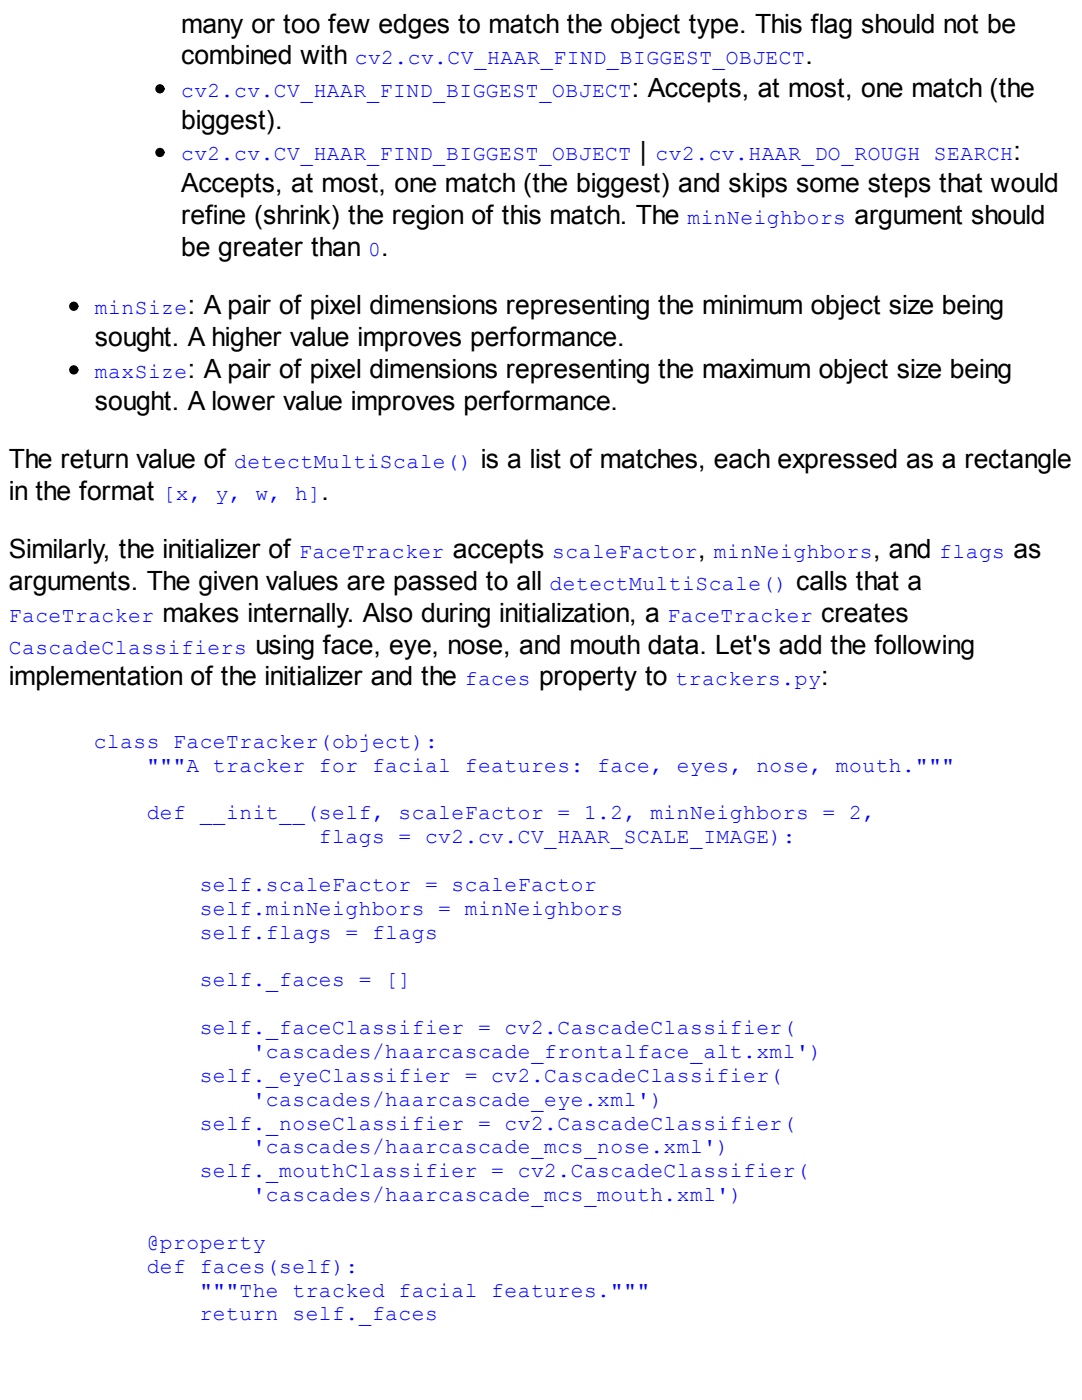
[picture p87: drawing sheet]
<svg xmlns="http://www.w3.org/2000/svg" width="216mm" height="279mm" viewBox="0 0 216 279" stroke-linecap="round" stroke-linejoin="round" font-family="sans-serif">
<defs><g id="words">
<g font-size="5.3">
<text x="36.1" y="6.5">many or too few edges to match the object type. This flag should not be</text>
<text x="36.1" y="12.9">combined with</text>
<text x="160.7" y="12.9">.</text>
<text x="126.1" y="19.3">: Accepts, at most, one match (the</text>
<text x="36.1" y="25.7">biggest).</text>
<text x="127.7" y="32">|</text>
<text x="202.2" y="32">:</text>
<text x="36.1" y="38.4">Accepts, at most, one match (the biggest) and skips some steps that would</text>
<text x="36.1" y="44.7">refine (shrink) the region of this match. The</text>
<text x="170.5" y="44.7">argument should</text>
<text x="36.1" y="51.1">be greater than</text>
<text x="76.1" y="51.1">.</text>
<text x="37.5" y="62.7">: A pair of pixel dimensions representing the minimum object size being</text>
<text x="19" y="69.1">sought. A higher value improves performance.</text>
<text x="37.5" y="75.4">: A pair of pixel dimensions representing the maximum object size being</text>
<text x="19" y="81.8">sought. A lower value improves performance.</text>
<text x="1.8" y="93.4">The return value of</text>
<text x="95.9" y="93.4">is a list of matches, each expressed as a rectangle</text>
<text x="1.8" y="99.7">in the format</text>
<text x="64.2" y="99.7">.</text>
<text x="1.8" y="111.4">Similarly, the initializer of</text>
<text x="90.4" y="111.4">accepts</text>
<text x="139.3" y="111.4">,</text>
<text x="174.2" y="111.4">, and</text>
<text x="202.2" y="111.4">as</text>
<text x="1.8" y="117.7">arguments. The given values are passed to all</text>
<text x="158.9" y="117.7">calls that a</text>
<text x="32.4" y="124.1">makes internally. Also during initialization, a</text>
<text x="163.9" y="124.1">creates</text>
<text x="51" y="130.4">using face, eye, nose, and mouth data. Let's add the following</text>
<text x="1.8" y="136.8">implementation of the initializer and the</text>
<text x="107.6" y="136.8">property to</text>
<text x="163.9" y="136.8">:</text>
</g>
<g font-size="4.2" fill="#00f">
<text x="70.8" y="12.9">cv2.cv.CV_HAAR_FIND_BIGGEST_OBJECT</text>
<text x="36.1" y="19.3">cv2.cv.CV_HAAR_FIND_BIGGEST_OBJECT</text>
<text x="36.1" y="32">cv2.cv.CV_HAAR_FIND_BIGGEST_OBJECT</text>
<text x="130.8" y="32">cv2.cv.HAAR_DO_ROUGH SEARCH</text>
<text x="137.2" y="44.7">minNeighbors</text>
<text x="73.4" y="51.1">0</text>
<text x="19" y="62.7">minSize</text>
<text x="19" y="75.4">maxSize</text>
<text x="46.7" y="93.4">detectMultiScale()</text>
<text x="32.4" y="99.7">[x, y, w, h]</text>
<text x="59.7" y="111.4">FaceTracker</text>
<text x="110.2" y="111.4">scaleFactor</text>
<text x="142.5" y="111.4">minNeighbors</text>
<text x="187.4" y="111.4">flags</text>
<text x="109.7" y="117.7">detectMultiScale()</text>
<text x="1.8" y="124.1">FaceTracker</text>
<text x="133.2" y="124.1">FaceTracker</text>
<text x="1.8" y="130.4">CascadeClassifiers</text>
<text x="92.7" y="136.8">faces</text>
<text x="134.8" y="136.8">trackers.py</text>
<text x="18.7" y="149.2">class FaceTracker(object):</text>
<text x="29.3" y="154">&quot;&quot;&quot;A tracker for facial features: face, eyes, nose, mouth.&quot;&quot;&quot;</text>
<text x="29.3" y="163.5">def __init__(self, scaleFactor = 1.2, minNeighbors = 2,</text>
<text x="63.7" y="168.3">flags = cv2.cv.CV_HAAR_SCALE_IMAGE):</text>
<text x="39.8" y="177.8">self.scaleFactor = scaleFactor</text>
<text x="39.8" y="182.6">self.minNeighbors = minNeighbors</text>
<text x="39.8" y="187.3">self.flags = flags</text>
<text x="39.8" y="196.8">self._faces = []</text>
<text x="39.8" y="206.4">self._faceClassifier = cv2.CascadeClassifier(</text>
<text x="39.8" y="215.9">self._eyeClassifier = cv2.CascadeClassifier(</text>
<text x="50.4" y="211.1">'cascades/haarcascade_frontalface_alt.xml')</text>
<text x="50.4" y="220.7">'cascades/haarcascade_eye.xml')</text>
<text x="39.8" y="225.4">self._noseClassifier = cv2.CascadeClassifier(</text>
<text x="50.4" y="230.2">'cascades/haarcascade_mcs_nose.xml')</text>
<text x="39.8" y="234.9">self._mouthClassifier = cv2.CascadeClassifier(</text>
<text x="50.4" y="239.7">'cascades/haarcascade_mcs_mouth.xml')</text>
<text x="29.3" y="249.2">@property</text>
<text x="29.3" y="254">def faces(self):</text>
<text x="39.8" y="258.8">&quot;&quot;&quot;The tracked facial features.&quot;&quot;&quot;</text>
<text x="39.8" y="263.5">return self._faces</text>
</g>
</g></defs>
<g fill="#000" stroke="#000" stroke-width=".26">
<circle cx="31.9" cy="17.7" r=".79"/>
<circle cx="31.9" cy="30.4" r=".79"/>
<circle cx="14.7" cy="61.1" r=".79"/>
<circle cx="14.7" cy="73.8" r=".79"/>
</g>
<use href="#words"/>
</svg>
